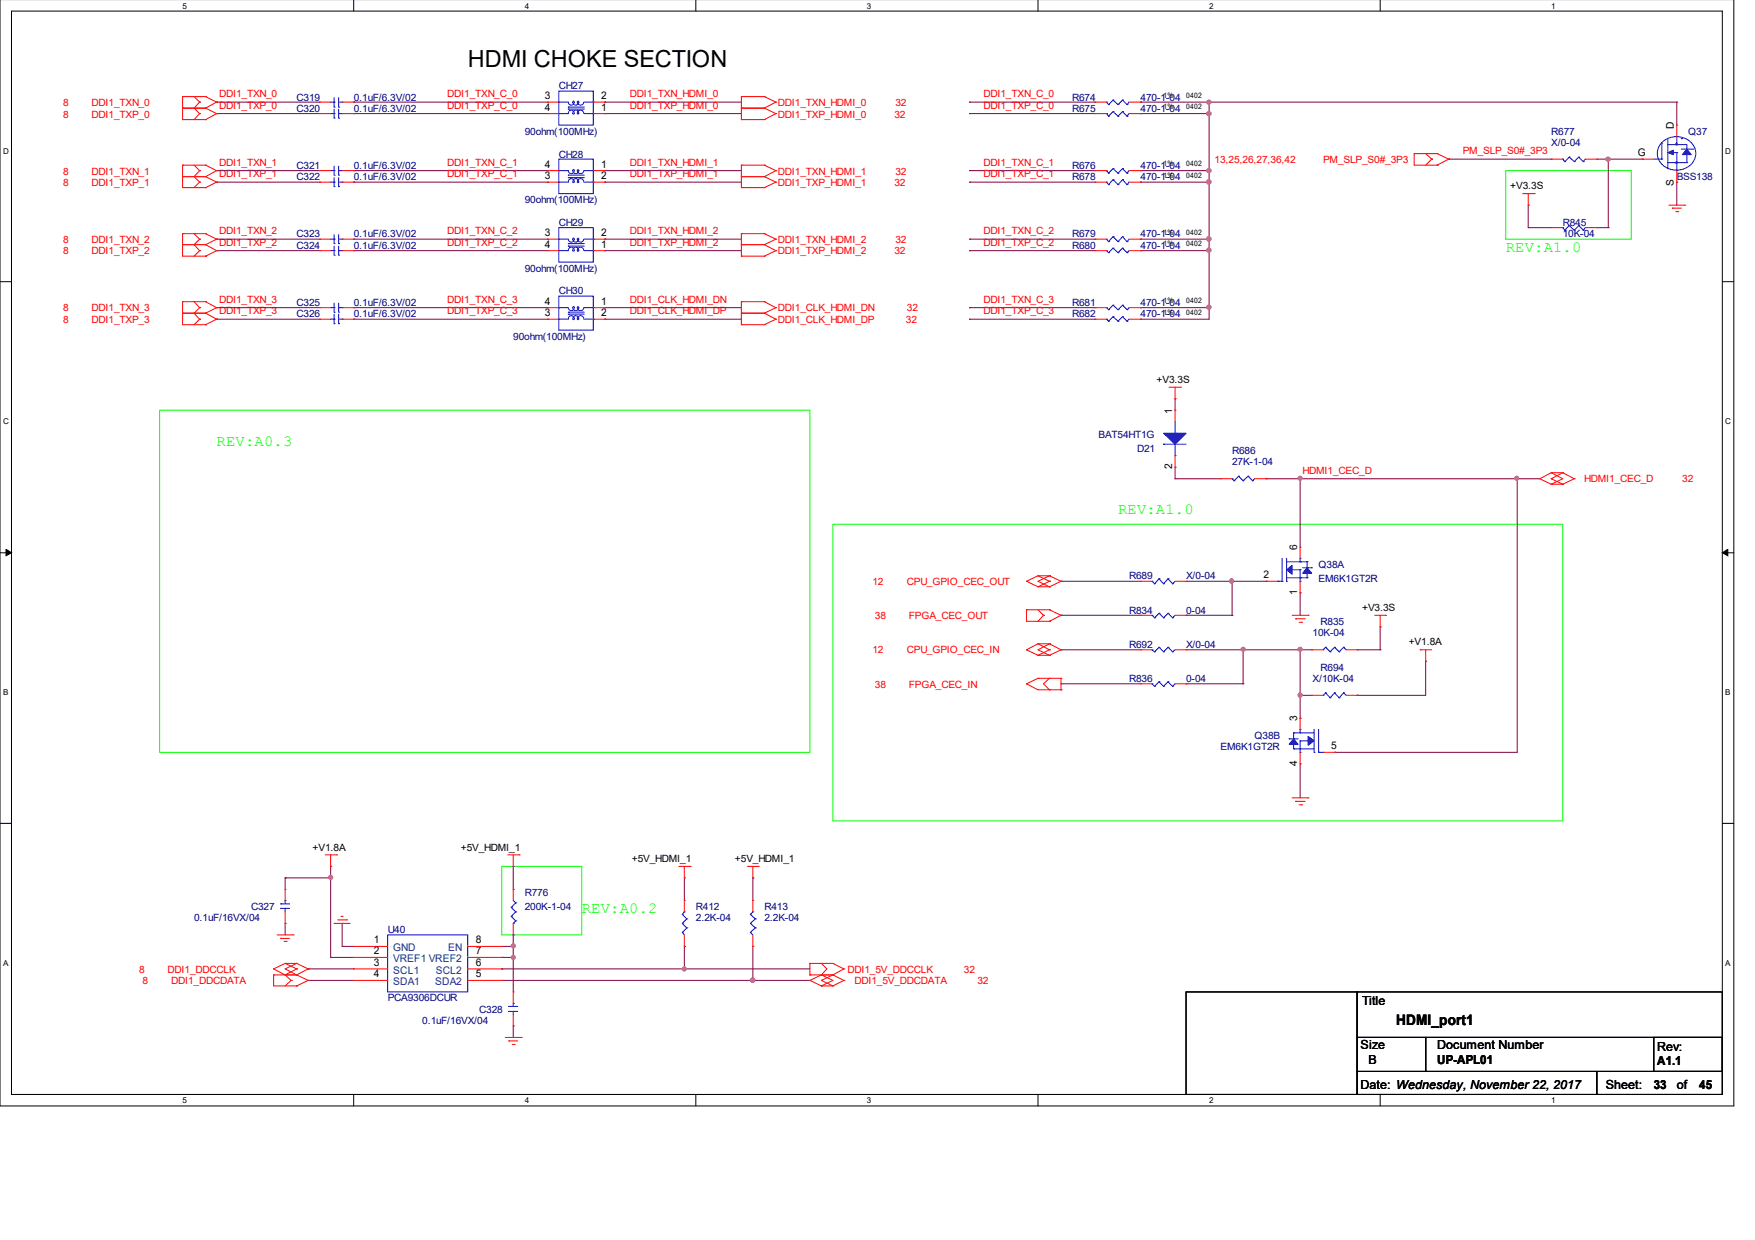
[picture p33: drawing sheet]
<svg xmlns="http://www.w3.org/2000/svg" width="297mm" height="210mm" viewBox="0 0 297 210" stroke-linecap="round" stroke-linejoin="round" font-family="sans-serif">
<defs><g id="words">
<text font-size="4" x="79.2" y="11.3">HDMI CHOKE SECTION</text>
<g font-size="2.6" fill="#0f0">
<text x="254.8" y="42.6">REV:A1.0</text>
<text x="36.7" y="75.5">REV:A0.3</text>
<text x="189.2" y="87">REV:A1.0</text>
<text x="98.5" y="154.5">REV:A0.2</text>
</g>
<text font-size="2.5" x="236.3" y="173.5">HDMI_port1</text>
<g font-size="2.1">
<text x="230.5" y="170.2">Title</text>
<text x="230.3" y="177.6">Size</text>
<text x="243.2" y="177.6">Document Number</text>
<text x="280.5" y="178">Rev:</text>
<text x="230.3" y="184.3">Date: Wednesday, November 22, 2017</text>
<text x="231.6" y="180.1">B</text>
<text x="243.2" y="180.2">UP-APL01</text>
<text x="271.8" y="184.3">Sheet:</text>
<text x="279.9" y="184.4">33</text>
<text x="280.5" y="180.4">A1.1</text>
<text x="283.8" y="184.3">of</text>
<text x="287.6" y="184.4">45</text>
</g>
<g font-size="1.8">
<text x="92.2" y="16.8">3</text>
<text x="101.8" y="16.8">2</text>
<text x="92.2" y="18.7">4</text>
<text x="101.8" y="18.7">1</text>
<text x="283.3" y="21.8" transform="rotate(-90 283.3 21.8)">D</text>
<text x="92.2" y="28.4">4</text>
<text x="101.8" y="28.4">1</text>
<text x="277.2" y="26.4">G</text>
<text x="92.2" y="30.3">3</text>
<text x="101.8" y="30.3">2</text>
<text x="283.3" y="31.4" transform="rotate(-90 283.3 31.4)">S</text>
<text x="92.2" y="41.9">4</text>
<text x="92.2" y="40">3</text>
<text x="101.8" y="40">2</text>
<text x="101.8" y="41.9">1</text>
<text x="92.2" y="51.6">4</text>
<text x="92.2" y="53.5">3</text>
<text x="101.8" y="53.5">2</text>
<text x="101.8" y="51.6">1</text>
<text x="198.4" y="70" transform="rotate(-90 198.4 70)">1</text>
<text x="198.4" y="79.4" transform="rotate(-90 198.4 79.4)">2</text>
<text x="219.5" y="93.1" transform="rotate(-90 219.5 93.1)">6</text>
<text x="213.9" y="97.9">2</text>
<text x="219.5" y="100.7" transform="rotate(-90 219.5 100.7)">1</text>
<text x="219.5" y="122.1" transform="rotate(-90 219.5 122.1)">3</text>
<text x="219.5" y="129.6" transform="rotate(-90 219.5 129.6)">4</text>
<text x="225.3" y="126.8">5</text>
<text x="63.2" y="159.7">1</text>
<text x="63.2" y="161.6">2</text>
<text x="80.5" y="161.6">7</text>
<text x="80.5" y="159.7">8</text>
<text x="63.2" y="163.5">3</text>
<text x="63.2" y="165.5">4</text>
<text x="80.5" y="165.5">5</text>
<text x="80.5" y="163.5">6</text>
</g>
<g font-size="1.8" fill="#004080">
<text x="66.5" y="161.1">GND</text>
<text x="75.9" y="161.1">EN</text>
<text x="66.5" y="162.9">VREF1 VREF2</text>
<text x="66.5" y="164.9">SCL1</text>
<text x="66.5" y="166.8">SDA1</text>
<text x="73.7" y="166.8">SDA2</text>
<text x="73.7" y="164.9">SCL2</text>
</g>
<g font-size="1.7" fill="#f00">
<text x="10.7" y="18">8</text>
<text x="15.5" y="18">DDI1_TXN_0</text>
<text x="37.1" y="16.4">DDI1_TXN_0</text>
<text x="75.7" y="16.4">DDI1_TXN_C_0</text>
<text x="106.6" y="16.4">DDI1_TXN_HDMI_0</text>
<text x="131.7" y="18">DDI1_TXN_HDMI_0</text>
<text x="151.6" y="18">32</text>
<text x="166.5" y="16.4">DDI1_TXN_C_0</text>
<text x="10.7" y="19.9">8</text>
<text x="15.5" y="19.9">DDI1_TXP_0</text>
<text x="37.1" y="18.4">DDI1_TXP_0</text>
<text x="75.7" y="18.4">DDI1_TXP_C_0</text>
<text x="106.6" y="18.4">DDI1_TXP_HDMI_0</text>
<text x="131.7" y="19.9">DDI1_TXP_HDMI_0</text>
<text x="151.4" y="19.9">32</text>
<text x="166.5" y="18.4">DDI1_TXP_C_0</text>
<text x="10.7" y="29.6">8</text>
<text x="15.5" y="29.6">DDI1_TXN_1</text>
<text x="37.1" y="30">DDI1_TXP_1</text>
<text x="37.1" y="28">DDI1_TXN_1</text>
<text x="75.7" y="28">DDI1_TXN_C_1</text>
<text x="75.7" y="30">DDI1_TXP_C_1</text>
<text x="106.6" y="30">DDI1_TXP_HDMI_1</text>
<text x="106.6" y="28">DDI1_TXN_HDMI_1</text>
<text x="131.7" y="29.6">DDI1_TXN_HDMI_1</text>
<text x="151.6" y="29.6">32</text>
<text x="166.5" y="28">DDI1_TXN_C_1</text>
<text x="166.5" y="30">DDI1_TXP_C_1</text>
<text x="205.6" y="27.6">13,25,26,27,36,42</text>
<text x="223.9" y="27.6">PM_SLP_S0#_3P3</text>
<text x="247.6" y="26.1">PM_SLP_S0#_3P3</text>
<text x="10.7" y="31.5">8</text>
<text x="15.5" y="31.5">DDI1_TXP_1</text>
<text x="131.7" y="31.5">DDI1_TXP_HDMI_1</text>
<text x="151.4" y="31.5">32</text>
<text x="10.7" y="41.2">8</text>
<text x="15.5" y="41.2">DDI1_TXN_2</text>
<text x="37.1" y="41.6">DDI1_TXP_2</text>
<text x="37.1" y="39.6">DDI1_TXN_2</text>
<text x="75.7" y="39.6">DDI1_TXN_C_2</text>
<text x="75.7" y="41.6">DDI1_TXP_C_2</text>
<text x="106.6" y="41.6">DDI1_TXP_HDMI_2</text>
<text x="106.6" y="39.6">DDI1_TXN_HDMI_2</text>
<text x="131.7" y="41.2">DDI1_TXN_HDMI_2</text>
<text x="151.6" y="41.2">32</text>
<text x="166.5" y="39.6">DDI1_TXN_C_2</text>
<text x="166.5" y="41.6">DDI1_TXP_C_2</text>
<text x="10.7" y="43">8</text>
<text x="15.5" y="43">DDI1_TXP_2</text>
<text x="131.7" y="43">DDI1_TXP_HDMI_2</text>
<text x="151.4" y="43">32</text>
<text x="10.7" y="52.7">8</text>
<text x="15.5" y="52.7">DDI1_TXN_3</text>
<text x="37.1" y="53.2">DDI1_TXP_3</text>
<text x="37.1" y="51.2">DDI1_TXN_3</text>
<text x="75.7" y="51.2">DDI1_TXN_C_3</text>
<text x="75.7" y="53.2">DDI1_TXP_C_3</text>
<text x="106.6" y="53.2">DDI1_CLK_HDMI_DP</text>
<text x="106.6" y="51.2">DDI1_CLK_HDMI_DN</text>
<text x="131.7" y="52.7">DDI1_CLK_HDMI_DN</text>
<text x="153.5" y="52.7">32</text>
<text x="166.5" y="51.2">DDI1_TXN_C_3</text>
<text x="166.5" y="53.2">DDI1_TXP_C_3</text>
<text x="10.7" y="54.6">8</text>
<text x="15.5" y="54.6">DDI1_TXP_3</text>
<text x="131.7" y="54.6">DDI1_CLK_HDMI_DP</text>
<text x="153.3" y="54.6">32</text>
<text x="220.5" y="80.2">HDMI1_CEC_D</text>
<text x="268.1" y="81.6">HDMI1_CEC_D</text>
<text x="284.7" y="81.6">32</text>
<text x="147.7" y="99.1">12</text>
<text x="153.5" y="99.1">CPU_GPIO_CEC_OUT</text>
<text x="148.1" y="104.8">38</text>
<text x="153.8" y="104.8">FPGA_CEC_OUT</text>
<text x="147.7" y="110.6">12</text>
<text x="153.5" y="110.6">CPU_GPIO_CEC_IN</text>
<text x="148.1" y="116.4">38</text>
<text x="153.8" y="116.4">FPGA_CEC_IN</text>
<text x="23.5" y="164.7">8</text>
<text x="24.1" y="166.6">8</text>
<text x="28.4" y="164.7">DDI1_DDCCLK</text>
<text x="29" y="166.6">DDI1_DDCDATA</text>
<text x="143.4" y="164.7">DDI1_5V_DDCCLK</text>
<text x="144.6" y="166.6">DDI1_5V_DDCDATA</text>
<text x="163.2" y="164.7">32</text>
<text x="165.4" y="166.6">32</text>
</g>
<g font-size="1.7" fill="#000080">
<text x="50.2" y="17">C319</text>
<text x="59.9" y="17">0.1uF/6.3V/02</text>
<text x="94.6" y="15.1">CH27</text>
<text x="181.4" y="17">R674</text>
<text x="193" y="17">470-1-04</text>
<text x="50.2" y="18.9">C320</text>
<text x="59.9" y="18.9">0.1uF/6.3V/02</text>
<text x="88.8" y="22.8">90ohm(100MHz)</text>
<text x="181.4" y="18.9">R675</text>
<text x="193" y="18.9">470-1-04</text>
<text x="262.6" y="22.8">R677</text>
<text x="285.8" y="22.8">Q37</text>
<text x="50.2" y="28.5">C321</text>
<text x="59.9" y="28.5">0.1uF/6.3V/02</text>
<text x="94.6" y="26.7">CH28</text>
<text x="181.4" y="28.5">R676</text>
<text x="193" y="28.5">470-1-04</text>
<text x="262.6" y="24.7">X/0-04</text>
<text x="50.2" y="30.5">C322</text>
<text x="59.9" y="30.5">0.1uF/6.3V/02</text>
<text x="88.8" y="34.4">90ohm(100MHz)</text>
<text x="181.4" y="30.5">R678</text>
<text x="193" y="30.5">470-1-04</text>
<text x="283.8" y="30.5">BSS138</text>
<text x="50.2" y="40.1">C323</text>
<text x="59.9" y="40.1">0.1uF/6.3V/02</text>
<text x="94.6" y="38.2">CH29</text>
<text x="181.4" y="40.1">R679</text>
<text x="193" y="40.1">470-1-04</text>
<text x="264.5" y="38.2">R845</text>
<text x="264.5" y="40.1">10K-04</text>
<text x="50.2" y="42.1">C324</text>
<text x="59.9" y="42.1">0.1uF/6.3V/02</text>
<text x="88.8" y="46">90ohm(100MHz)</text>
<text x="181.4" y="42.1">R680</text>
<text x="193" y="42.1">470-1-04</text>
<text x="50.2" y="51.7">C325</text>
<text x="50.2" y="53.7">C326</text>
<text x="59.9" y="51.7">0.1uF/6.3V/02</text>
<text x="59.9" y="53.7">0.1uF/6.3V/02</text>
<text x="94.6" y="49.8">CH30</text>
<text x="181.4" y="51.7">R681</text>
<text x="181.4" y="53.7">R682</text>
<text x="193" y="51.7">470-1-04</text>
<text x="193" y="53.7">470-1-04</text>
<text x="86.9" y="57.5">90ohm(100MHz)</text>
<text x="185.9" y="74.1">BAT54HT1G</text>
<text x="192.4" y="76.5">D21</text>
<text x="208.5" y="76.8">R686</text>
<text x="208.5" y="78.8">27K-1-04</text>
<text x="191.1" y="98.1">R689</text>
<text x="200.7" y="98.1">X/0-04</text>
<text x="223.2" y="96.1">Q38A</text>
<text x="223.2" y="98.5">EM6K1GT2R</text>
<text x="191.1" y="103.9">R834</text>
<text x="200.7" y="103.9">0-04</text>
<text x="222.2" y="107.7">10K-04</text>
<text x="223.5" y="105.8">R835</text>
<text x="191.1" y="109.7">R692</text>
<text x="200.7" y="109.7">X/0-04</text>
<text x="223.5" y="113.6">R694</text>
<text x="191.1" y="115.4">R836</text>
<text x="200.7" y="115.4">0-04</text>
<text x="222.2" y="115.4">X/10K-04</text>
<text x="212.3" y="125.1">Q38B</text>
<text x="206.6" y="127">EM6K1GT2R</text>
<text x="32.9" y="156">0.1uF/16VX/04</text>
<text x="42.5" y="154">C327</text>
<text x="88.8" y="151.7">R776</text>
<text x="88.8" y="154">200K-1-04</text>
<text x="117.8" y="154">R412</text>
<text x="117.8" y="156">2.2K-04</text>
<text x="129.4" y="154">R413</text>
<text x="129.4" y="156">2.2K-04</text>
<text x="65.6" y="157.9">U40</text>
<text x="65.6" y="169.5">PCA9306DCUR</text>
<text x="71.5" y="173.3">0.1uF/16VX/04</text>
<text x="81.1" y="171.5">C328</text>
</g>
<g font-size="1.7">
<text x="255.6" y="32">+V3.3S</text>
<text x="195.7" y="64.9">+V3.3S</text>
<text x="230.5" y="103.5">+V3.3S</text>
<text x="238.4" y="109.2">+V1.8A</text>
<text x="52.9" y="144">+V1.8A</text>
<text x="78" y="144">+5V_HDMI_1</text>
<text x="106.9" y="146">+5V_HDMI_1</text>
<text x="124.4" y="146">+5V_HDMI_1</text>
</g>
<g font-size="1.4">
<text x="30.9" y="1.5">5</text>
<text x="88.8" y="1.5">4</text>
<text x="146.7" y="1.5">3</text>
<text x="204.6" y="1.5">2</text>
<text x="262.6" y="1.5">1</text>
<text x=".5" y="26">D</text>
<text x="292" y="26">D</text>
<text x=".5" y="71.8">C</text>
<text x="292" y="71.8">C</text>
<text x=".5" y="117.7">B</text>
<text x="292" y="117.7">B</text>
<text x=".5" y="163.5">A</text>
<text x="292" y="163.5">A</text>
<text x="30.9" y="186.8">5</text>
<text x="88.8" y="186.8">4</text>
<text x="146.7" y="186.8">3</text>
<text x="204.6" y="186.8">2</text>
<text x="262.6" y="186.8">1</text>
</g>
<g font-size="1.3">
<text x="196.9" y="16.6">1%</text>
<text x="200.7" y="16.6">0402</text>
<text x="196.9" y="18.5">1%</text>
<text x="200.7" y="18.5">0402</text>
<text x="196.9" y="28.1">1%</text>
<text x="200.7" y="28.1">0402</text>
<text x="196.9" y="30.1">1%</text>
<text x="200.7" y="30.1">0402</text>
<text x="196.9" y="39.7">1%</text>
<text x="196.9" y="41.7">1%</text>
<text x="200.7" y="39.7">0402</text>
<text x="200.7" y="41.7">0402</text>
<text x="196.9" y="51.3">1%</text>
<text x="196.9" y="53.3">1%</text>
<text x="200.7" y="51.3">0402</text>
<text x="200.7" y="53.3">0402</text>
</g>
</g></defs>
<path d="M0 -.1v187.3h293.5v-187.3M1.9 1.9h289.6v183.4h-289.6z" fill="none" stroke="#000" stroke-width=".17"/>
<g fill="#fff">
<path d="M30.9 .2h.7v1.4h-.7z"/>
<path d="M30.9 185.5h.7v1.5h-.7z"/>
</g>
<path d="M59.9 -.1v2M59.9 185.3v1.9" fill="none" stroke="#000" stroke-width=".17"/>
<g fill="#fff">
<path d="M88.8 .2h.7v1.4h-.7z"/>
<path d="M88.8 185.5h.7v1.5h-.7z"/>
</g>
<path d="M117.8 -.1v2M117.8 185.3v1.9" fill="none" stroke="#000" stroke-width=".17"/>
<g fill="#fff">
<path d="M146.7 .2h.7v1.4h-.7z"/>
<path d="M146.7 185.5h.7v1.5h-.7z"/>
</g>
<path d="M175.7 -.1v2M175.7 185.3v1.9" fill="none" stroke="#000" stroke-width=".17"/>
<g fill="#fff">
<path d="M204.6 .2h.7v1.4h-.7z"/>
<path d="M204.6 185.5h.7v1.5h-.7z"/>
</g>
<path d="M233.6 -.1v2M233.6 185.3v1.9" fill="none" stroke="#000" stroke-width=".17"/>
<g fill="#fff">
<path d="M262.6 .2h.6v1.4h-.6z"/>
<path d="M262.6 185.5h.6v1.5h-.6z"/>
<path d="M.5 24.7h.9v1.5h-.9z"/>
<path d="M292 24.7h.9v1.5h-.9z"/>
<path d="M.5 70.5h.9v1.5h-.9z"/>
<path d="M292 70.5h.9v1.5h-.9z"/>
</g>
<path d="M0 47.7h1.9M291.5 47.7h2" fill="none" stroke="#000" stroke-width=".17"/>
<g fill="#fff">
<path d="M.5 116.4h.9v1.5h-.9z"/>
<path d="M292 116.4h.9v1.5h-.9z"/>
</g>
<path d="M0 93.6h1.9M291.5 93.6h2" fill="none" stroke="#000" stroke-width=".17"/>
<path d="M1 93l.9 .6-.9 .5zM291.5 93.6l.9-.6v1.1z" fill="#000" stroke="#000" stroke-width=".17"/>
<g fill="#fff">
<path d="M.5 162.2h.9v1.5h-.9z"/>
<path d="M292 162.2h.9v1.5h-.9z"/>
</g>
<path d="M0 139.4h1.9M291.5 139.4h2M200.7 167.9h29v17.4h-29zM229.7 175.6h11.6v5.8h-11.6zM229.7 167.9h61.8v7.7h-61.8zM241.3 175.6h50.2v5.8h-50.2zM279.9 175.6h11.6v5.8h-11.6zM229.7 181.4h40.6v3.9h-40.6zM270.3 181.4h21.2v3.9h-21.2z" fill="none" stroke="#000" stroke-width=".17"/>
<path d="M254.8 28.9h21.3v11.6h-21.3zM27 69.4h110.1v58h-110.1zM141 88.7h123.5v50.3h-123.5zM84.9 146.7h13.6v11.6h-13.6z" fill="none" stroke="#0f0" stroke-width=".17"/>
<g fill="none" stroke="#800040" stroke-width=".17">
<path d="M36.7 17.3h.1M36.7 19.2h.1M36.7 17.3h17.4M36.7 19.2h17.4M59.9 17.3h.1M59.9 19.2h.1M59.9 17.3h32.8M59.9 19.2h32.8M102.4 17.3h.1M102.4 19.2h.1M102.4 17.3h23.1M102.4 19.2h23.1"/>
<path d="M164.1 17.3h.1M164.1 19.2h.1M164.1 17.3h21.2M164.1 19.2h21.2M193 17.3h.1M193 19.2h.1M193 17.3h90.8M193 19.2h11.6M204.6 17.3h.1M204.6 19.2h.1M204.6 17.3v36.7h-11.6M283.8 17.3h.1"/>
<path d="M283.8 17.3v3.9M36.7 30.8h.1M36.7 28.9h.1M36.7 30.8h17.4M36.7 28.9h17.4M59.9 28.9h.1M59.9 30.8h.1M59.9 30.8h32.8M59.9 28.9h32.8M102.4 30.8h.1M102.4 28.9h.1M102.4 30.8h23.1"/>
<path d="M102.4 28.9h23.1M164.1 28.9h.1M164.1 30.8h.1M164.1 30.8h21.2M164.1 28.9h21.2M193 28.9h.1M193 30.8h.1M193 30.8h11.6M193 28.9h11.6M204.6 28.9h.1M204.6 30.8h.1M245.2 26.9h.1"/>
<path d="M245.2 26.9h17.4M258.7 34.7h.1M258.7 38.5h.1M258.7 34.7v3.8M258.7 38.5h3.9M270.3 26.9h7.7M270.3 38.5h1.9M272.2 26.9h.1M272.2 38.5h.1M272.2 26.9v11.6M278 26.9h.1M283.8 30.8h.1"/>
<path d="M283.8 30.8v3.9M36.7 42.4h.1M36.7 40.5h.1M36.7 54h.1M36.7 52.1h.1M36.7 42.4h17.4M36.7 40.5h17.4M36.7 54h17.4M36.7 52.1h17.4M59.9 40.5h.1M59.9 42.4h.1M59.9 52.1h.1"/>
<path d="M59.9 54h.1M59.9 42.4h32.8M59.9 40.5h32.8M59.9 54h32.8M59.9 52.1h32.8M102.4 42.4h.1M102.4 40.5h.1M102.4 54h.1M102.4 52.1h.1M102.4 42.4h23.1M102.4 40.5h23.1M102.4 54h23.1"/>
<path d="M102.4 52.1h23.1M164.1 40.5h.1M164.1 42.4h.1M164.1 52.1h.1M164.1 54h.1M164.1 42.4h21.2M164.1 40.5h21.2M164.1 54h21.2M164.1 52.1h21.2M193 40.5h.1M193 42.4h.1M193 52.1h.1"/>
<path d="M193 54h.1M193 42.4h11.6M193 40.5h11.6M193 52.1h11.6M204.6 40.5h.1M204.6 42.4h.1M204.6 52.1h.1M198.9 79.1h.1M198.9 67.5h.1M198.9 67.5v1.9M198.9 79.1v1.9M179.6 98.4h.1"/>
<path d="M179.6 98.4h13.4M198.9 81h.1M198.9 81h7.7M200.7 98.4h13.6M208.5 98.4h.1M208.5 98.4v5.8M214.3 81h.1M214.3 98.4h.1M214.3 81h46.3M220 81h.1M220 81v11.6M256.8 81h.1"/>
<path d="M256.8 81v46.4h-30.9M179.6 110h.1M179.6 104.2h.1M179.6 115.8h.1M179.6 110h13.4M179.6 104.2h13.4M179.6 115.8h13.4M200.7 104.2h.1M200.7 115.8h.1M200.7 110h21.3M200.7 104.2h7.8M200.7 115.8h9.7"/>
<path d="M208.5 104.2h.1M210.4 110h.1M210.4 115.8h.1M210.4 110v5.8M220 117.7h.1M220 100.3h.1M220 110h.1M220 100.3v3.9M220 110v11.6M220 117.7h2M229.7 117.7h.1M229.7 110h3.9"/>
<path d="M233.6 110h.1M233.6 106.1h.1M233.6 106.1v3.9M241.3 111.9h.1M241.3 111.9v5.8h-11.6M220 129.3h.1M220 121.6h.1M220 129.3v5.8M225.9 127.4h.1M48.3 148.6h.1M48.3 156.3h.1M48.3 148.6h7.7"/>
<path d="M48.3 148.6v2M48.3 156.3v2M56 146.7h.1M56 148.6h.1M56 146.7v15.4M57.9 156.3h.1M57.9 156.3v3.9M86.9 150.6h.1M86.9 146.7v3.9M86.9 158.3v9.6M115.8 148.6h.1M115.8 148.6v3.8"/>
<path d="M127.4 148.6h.1M127.4 148.6v3.8M52.2 166h.1M52.2 164h.1M52.2 166h7.7M52.2 164h7.7M56 162.1h.1M56 162.1h3.9M57.9 160.2h.1M57.9 160.2h2M84.9 166h.1M84.9 162.1h.1"/>
<path d="M84.9 164h.1M84.9 162.1h2M84.9 166h52.2M84.9 164h52.2M84.9 160.2h2M86.9 173.7h.1M86.9 162.1h.1M86.9 160.2h.1M86.9 173.7v1.9M115.8 160.2h.1M115.8 164h.1M115.8 160.2v3.8"/>
<path d="M127.4 160.2h.1M127.4 166h.1M127.4 160.2v5.8"/>
</g>
<g fill="#f0f" stroke="#f0f" stroke-width=".17">
<circle cx="56" cy="148.5" r=".34"/>
<circle cx="127.4" cy="165.9" r=".38"/>
<circle cx="115.8" cy="164" r=".34"/>
<circle cx="86.9" cy="162.1" r=".34"/>
<circle cx="204.6" cy="17.3" r=".36"/>
<circle cx="204.6" cy="28.9" r=".36"/>
<circle cx="204.6" cy="19.2" r=".36"/>
<circle cx="204.6" cy="40.4" r=".38"/>
<circle cx="204.6" cy="30.8" r=".38"/>
<circle cx="204.6" cy="52" r=".36"/>
<circle cx="204.6" cy="42.3" r=".36"/>
<circle cx="220" cy="81" r=".34"/>
<circle cx="256.7" cy="81" r=".34"/>
<circle cx="220" cy="117.7" r=".36"/>
<circle cx="86.9" cy="160.1" r=".34"/>
<circle cx="220" cy="109.9" r=".34"/>
<circle cx="208.4" cy="98.4" r=".36"/>
<circle cx="210.4" cy="109.9" r=".34"/>
<circle cx="272.2" cy="26.9" r=".36"/>
</g>
<g fill="none" stroke="#f00" stroke-width=".17">
<path d="M30.9 16.4h.1M30.9 18.3h.1M30.9 16.4h3.9M30.9 18.3h3.9M30.9 16.4v3.8h3.9M32.9 16.4l.9 .9M33.8 17.3h.1M33.8 19.2h.1M33.8 17.3l-.9 1 .9 .9M33.8 19.2l-.9 1M34.8 18.3h.1M34.8 16.4h.1"/>
<path d="M34.8 16.4l1.9 .9M34.8 18.3l1.9 .9M36.7 17.3h.1M36.7 19.2h.1M36.7 17.3l-1.9 1M36.7 19.2l-1.9 1M54.1 17.3h.1M54.1 19.2h.1M54.1 17.3h1.9M54.1 19.2h1.9M57.9 17.3h2M57.9 19.2h2"/>
<path d="M59.9 17.3h.1M59.9 19.2h.1M92.7 19.2h.1M92.7 17.3h.1M92.7 17.3h1.9M92.7 19.2h1.9M100.4 17.3h2M100.4 19.2h2M102.4 17.3h.1M102.4 19.2h.1M125.5 18.3h.1M125.5 16.4h.1"/>
<path d="M125.5 16.4h3.9M125.5 18.3h3.9M125.5 16.4v3.8M129.4 16.4h.1M129.4 18.3h.1M129.4 16.4l1.9 .9M129.4 18.3l1.9 .9M131.3 17.3h.1M131.3 19.2h.1M131.3 17.3l-1.9 1M131.3 19.2l-1.9 1M185.3 17.3h.1"/>
<path d="M185.3 19.2h.1M185.3 17.3h2M185.3 19.2h2M191.1 17.3h1.9M191.1 19.2h1.9M193 17.3h.1M193 19.2h.1M30.9 29.9h.1M30.9 28h.1M30.9 39.6h.1M30.9 28h3.9M30.9 29.9h3.9"/>
<path d="M30.9 28v3.8h3.9M30.9 39.6h3.9M30.9 39.6v3.8h3.9M32.9 28l.9 .9M32.9 39.6l.9 .9M33.8 30.8h.1M33.8 28.9h.1M33.8 28.9l-.9 1 .9 .9M33.8 30.8l-.9 1M34.8 20.2h.1M34.8 31.8h.1M34.8 29.9h.1"/>
<path d="M34.8 28h.1M34.8 39.6h.1M34.8 29.9l1.9 .9M34.8 28l1.9 .9M34.8 39.6l1.9 .9M36.7 30.8h.1M36.7 28.9h.1M36.7 30.8l-1.9 1M36.7 28.9l-1.9 1M54.1 30.8h.1M54.1 28.9h.1M54.1 30.8h1.9"/>
<path d="M54.1 28.9h1.9M57.9 30.8h2M57.9 28.9h2M59.9 30.8h.1M59.9 28.9h.1M92.7 28.9h.1M92.7 30.8h.1M92.7 30.8h1.9M92.7 28.9h1.9M100.4 30.8h2M100.4 28.9h2M102.4 30.8h.1"/>
<path d="M102.4 28.9h.1M125.5 20.2h.1M125.5 29.9h.1M125.5 28h.1M125.5 31.8h.1M125.5 39.6h.1M125.5 28v3.8M125.5 39.6v3.8M125.5 20.2h3.9M125.5 28h3.9M125.5 29.9h3.9M125.5 31.8h3.9"/>
<path d="M125.5 39.6h3.9M129.4 20.2h.1M129.4 28h.1M129.4 29.9h.1M129.4 31.8h.1M129.4 39.6h.1M129.4 28l1.9 .9M129.4 29.9l1.9 .9M129.4 39.6l1.9 .9M131.3 28.9h.1M131.3 30.8h.1M131.3 28.9l-1.9 1"/>
<path d="M131.3 30.8l-1.9 1M185.3 28.9h.1M185.3 30.8h.1M185.3 30.8h2M185.3 28.9h2M191.1 30.8h1.9M191.1 28.9h1.9M193 28.9h.1M193 30.8h.1M239.4 26h.1M239.4 26v2h3.8M239.4 26h3.8"/>
<path d="M241.3 26l1 .9M242.3 26.9h.1M242.3 26.9l-1 1.1M243.2 28h.1M243.2 26h.1M243.2 26l2 .9M245.2 26.9h.1M245.2 26.9l-2 1.1M257.7 32.8h2M258.7 34.7h.1M258.7 32.8v1.9M259.7 32.8h.1"/>
<path d="M262.6 38.5h.1M262.6 26.9h.1M262.6 26.9h1.9M262.6 38.5h1.9M268.3 26.9h2M268.3 38.5h2M270.3 38.5h.1M270.3 26.9h.1M278 26.9h.1M278 26.9h1.9M282.4 34.7h2.8M283 35.2h.1"/>
<path d="M283 35.2h1.6M283.6 35.8h.4M283.8 21.2h.1M283.8 30.8h.1M283.8 21.2v1.9M283.8 28.9v1.9M284 35.8h.1M285.2 34.7h.1M30.9 41.4h.1M30.9 53h.1M30.9 51.1h.1M30.9 41.4h3.9"/>
<path d="M30.9 53h3.9M30.9 51.1v3.9h3.9M30.9 51.1h3.9M32.9 51.1l.9 1M33.8 42.4h.1M33.8 40.5h.1M33.8 54h.1M33.8 52.1h.1M33.8 40.5l-.9 .9 .9 1M33.8 42.4l-.9 1M33.8 52.1l-.9 .9 .9 1M33.8 54l-.9 1"/>
<path d="M34.8 43.4h.1M34.8 41.4h.1M34.8 55h.1M34.8 53h.1M34.8 51.1h.1M34.8 41.4l1.9 1M34.8 53l1.9 1M34.8 51.1l1.9 1M36.7 42.4h.1M36.7 40.5h.1M36.7 54h.1M36.7 52.1h.1"/>
<path d="M36.7 42.4l-1.9 1M36.7 40.5l-1.9 .9M36.7 54l-1.9 1M36.7 52.1l-1.9 .9M54.1 52.1h.1M54.1 54h.1M54.1 40.5h.1M54.1 42.4h.1M54.1 52.1h1.9M54.1 40.5h1.9M54.1 54h1.9M54.1 42.4h1.9"/>
<path d="M57.9 52.1h2M57.9 40.5h2M57.9 54h2M57.9 42.4h2M59.9 52.1h.1M59.9 54h.1M59.9 40.5h.1M59.9 42.4h.1M92.7 52.1h.1M92.7 54h.1M92.7 42.4h.1M92.7 40.5h.1"/>
<path d="M92.7 52.1h1.9M92.7 40.5h1.9M92.7 54h1.9M92.7 42.4h1.9M100.4 52.1h2M100.4 40.5h2M100.4 54h2M100.4 42.4h2M102.4 54h.1M102.4 52.1h.1M102.4 40.5h.1M102.4 42.4h.1"/>
<path d="M125.5 41.4h.1M125.5 43.4h.1M125.5 55h.1M125.5 53h.1M125.5 51.1h.1M125.5 51.1v3.9M125.5 41.4h3.9M125.5 43.4h3.9M125.5 53h3.9M125.5 55h3.9M125.5 51.1h3.9M129.4 41.4h.1"/>
<path d="M129.4 43.4h.1M129.4 53h.1M129.4 55h.1M129.4 51.1h.1M129.4 41.4l1.9 1M129.4 53l1.9 1M129.4 51.1l1.9 1M131.3 40.5h.1M131.3 42.4h.1M131.3 54h.1M131.3 52.1h.1M131.3 40.5l-1.9 .9"/>
<path d="M131.3 42.4l-1.9 1M131.3 54l-1.9 1M131.3 52.1l-1.9 .9M185.3 40.5h.1M185.3 42.4h.1M185.3 52.1h.1M185.3 54h.1M185.3 52.1h2M185.3 40.5h2M185.3 54h2M185.3 42.4h2M191.1 52.1h1.9"/>
<path d="M191.1 40.5h1.9M191.1 54h1.9M191.1 42.4h1.9M193 40.5h.1M193 42.4h.1M193 52.1h.1M193 54h.1M197.9 65.5h1.9M198.9 67.5h.1M198.9 69.4h.1M198.9 79.1h.1M198.9 65.5v2"/>
<path d="M198.9 69.4v2M198.9 77.1v2M199.8 65.5h.1M173.7 98.4h.1M173.7 98.4l2 .9M175.7 99.3h.1M175.7 97.5h.1M175.7 99.3h1.9M175.7 97.5h1.9M175.7 97.5l-2 .9M175.7 97.5l1.9 .9M177.6 97.5h.1"/>
<path d="M177.6 99.3h.1M177.6 98.4h.1M177.6 97.5l2 .9M177.6 97.5l-1.9 .9 1.9 .9M177.6 98.4l-1.9 .9M179.6 98.4h.1M179.6 98.4l-2 .9M193 98.4h.1M193 98.4h2M198.9 98.4h1.8M200.7 98.4h.1M206.6 81h.1"/>
<path d="M206.6 81h1.9M212.3 81h2M214.3 98.4h.1M214.3 81h.1M214.3 98.4h1.9M220 92.6h.1M220 92.6v1.9M220 98.4v1.9M260.6 81h.1M260.6 81l2 1M262.6 80h.1M262.6 82h.1"/>
<path d="M262.6 81h.1M262.6 82h1.9M262.6 80h1.9M262.6 80l-2 1M262.6 80l1.9 1-1.9 1M262.6 81l1.9 1M264.5 82h.1M264.5 80h.1M264.5 80l1.9 1M264.5 80l-1.9 1M266.4 81h.1M266.4 81l-1.9 1"/>
<path d="M173.7 110h.1M173.7 103.2h.1M173.7 115.8h.1M173.7 110l2 .9M173.7 103.2v2h3.9M173.7 103.2h3.9M173.7 115.8l2 1h3.9M175.7 110.9h.1M175.7 109h.1M175.7 114.8h.1M175.7 110.9h1.9M175.7 109h1.9"/>
<path d="M175.7 109l-2 1M175.7 109l1.9 1M175.7 103.2l.9 1M175.7 114.8l-2 1M175.7 114.8h3.9M176.6 104.2h.1M176.6 104.2l-.9 1M177.6 109h.1M177.6 110.9h.1M177.6 110h.1M177.6 105.2h.1M177.6 103.2h.1"/>
<path d="M177.6 116.8h.1M177.6 114.8h.1M177.6 109l2 1M177.6 109l-1.9 1 1.9 .9M177.6 110l-1.9 .9M177.6 103.2l2 1M177.6 114.8l-1 1 1 1M179.6 110h.1M179.6 104.2h.1M179.6 116.8h.1M179.6 114.8h.1M179.6 110l-2 .9"/>
<path d="M179.6 104.2l-2 1M179.6 114.8v2M193 115.8h.1M193 104.2h.1M193 110h.1M193 110h2M193 104.2h2M193 115.8h2M198.9 110h1.8M198.9 104.2h1.8M198.9 115.8h1.8M200.7 115.8h.1"/>
<path d="M200.7 104.2h.1M200.7 110h.1M218.7 104.2h2.7M219.3 104.7h.1M219.3 104.7h1.6M219.9 105.3h.4M220 100.3h.1M220.3 105.3h.1M221.4 104.2h.1M222 110h.1M222 117.7h.1M222 110h1.9"/>
<path d="M222 117.7h1.9M227.8 110h1.9M227.8 117.7h1.9M229.7 110h.1M229.7 117.7h.1M232.7 104.2h1.8M233.6 106.1h.1M233.6 104.2v1.9M234.5 104.2h.1M240.4 110h.1M240.4 110h1.9M241.3 111.9h.1"/>
<path d="M241.3 110v1.9M218.7 135.1h2.7M219.3 135.7h.1M219.3 135.7h1.6M219.9 136.2h.4M220 121.6h.1M220 129.3h.1M220 121.6v1.9M220 127.4v1.9M220.3 136.2h.1M221.4 135.1h.1M223.9 127.4h2"/>
<path d="M225.9 127.4h.1M46.9 158.3h2.7M47.5 158.8h.1M47.5 158.8h1.5M48.1 159.4h.3M48.3 156.3h.1M48.3 150.6h.1M48.3 150.6v1.8M48.3 154.4v1.9M48.4 159.4h.1M49.6 158.3h.1M55 144.7h2"/>
<path d="M56 146.7h.1M56 144.7v2M56.6 156.3h.1M56.6 156.3h2.7M57 144.7h.1M57.1 155.7h1.6M57.7 155.1h.1M57.7 155.1h.4M58.7 155.7h.1M85.9 144.7h2M86.9 146.7h.1M86.9 150.6h.1"/>
<path d="M86.9 158.3h.1M86.9 144.7v2M86.9 150.6v1.8M86.9 156.3v2M87.9 144.7h.1M114.9 146.7h1.9M115.8 148.6h.1M115.8 152.4h.1M115.8 146.7v1.9M115.8 152.4v2M115.8 158.3v1.9M116.8 146.7h.1"/>
<path d="M126.5 146.7h1.9M127.4 148.6h.1M127.4 152.4h.1M127.4 146.7v1.9M127.4 152.4v2M127.4 158.3v1.9M128.4 146.7h.1M46.3 165h.1M46.3 164h.1M46.3 165v1.9h3.9M46.3 165h3.9M46.3 164l2 1"/>
<path d="M48.3 165h.1M48.3 163.1h.1M48.3 165l1 1M48.3 163.1h1.9M48.3 163.1l-2 .9M48.3 163.1l1.9 .9M49.3 166h.1M49.3 166l-1 .9M50.2 166.9h.1M50.2 165h.1M50.2 163.1h.1M50.2 164h.1"/>
<path d="M50.2 165l2 1M50.2 163.1l2 .9M50.2 163.1l-1.9 .9 1.9 1M50.2 164l-1.9 1M52.2 166h.1M52.2 164h.1M52.2 166l-2 .9M52.2 164l-2 1M59.9 160.2h.1M59.9 162.1h.1M59.9 164h.1M59.9 166h.1"/>
<path d="M59.9 160.2h5.7M59.9 162.1h5.7M59.9 164h5.7M59.9 166h5.7M79.2 160.2h5.7M79.2 162.1h5.7M79.2 164h5.7M79.2 166h5.7M84.9 166h.1M84.9 164h.1M84.9 162.1h.1M84.9 160.2h.1"/>
<path d="M85.5 175.6h2.7M86.1 176.2h.1M86.1 176.2h1.5M86.7 176.8h.3M86.9 173.7h.1M86.9 167.9h.1M86.9 167.9v2M86.9 171.7v2M87 176.8h.1M88.2 175.6h.1M115.8 160.2h.1M127.4 160.2h.1"/>
<path d="M137.1 166h.1M137.1 165h.1M137.1 163.1h.1M137.1 165h3.9M137.1 163.1h3.9M137.1 166l1.9 .9M137.1 163.1v1.9M139 165h.1M139 166.9h.1M139 166h.1M139 163.1h.1M139 166.9h2"/>
<path d="M139 165l-1.9 1M139 165l2 1-2 .9M139 166l2 .9M139 163.1l1 .9-1 1M141 166.9h.1M141 165h.1M141 163.1h.1M141 165l1.8 1M141 165l-2 1M141 163.1l1.8 .9M142.8 166h.1M142.8 164h.1"/>
<path d="M142.8 166l-1.8 .9M142.8 164l-1.8 1"/>
</g>
<g fill="none" stroke="#00f" stroke-width=".17">
<path d="M56 17.3h.6M56 19.2h.6M56.6 18.1h.1M56.6 17.3h.1M56.6 20h.1M56.6 19.2h.1M56.6 16.5v1.6M56.6 18.5v1.5M57.3 18.1h.1M57.3 20h.1M57.3 16.5v1.6M57.3 18.5v1.5"/>
<path d="M57.3 17.3h.6M57.3 19.2h.6M57.9 17.3h.1M57.9 19.2h.1M94.6 15.4h5.8v5.8h-5.8zM94.6 17.3h1.6a.5 .5 0 0 0 .5 .5 .5 .5 0 0 0 .5-.6h-.2a.47 .47 0 0 0 .4 .6 .47 .47 0 0 0 .4-.7l-.1 .2a.55 .55 0 0 0 .6 .5 .55 .55 0 0 0 .5-.5M94.6 17.3h.1M94.6 19.2h.1M96.2 18.1h.1M96.2 18.5h.1M96.2 18.1h2.7M96.2 18.5h2.7"/>
<path d="M98.8 19.2a.53 .53 0 0 0-.6-.6 .53 .53 0 0 0-.4 .7h.1a.49 .49 0 0 0-.4-.7 .49 .49 0 0 0-.5 .7h.1a.5 .5 0 0 0-.4-.7 .5 .5 0 0 0-.5 .6h-1.6M98.9 17.3h1.5M98.9 19.2h1.5M100.4 19.2h.1M100.4 17.3h.1M187.3 17.3h.1M187.3 19.2h.1M187.3 17.3l.3 .4M187.3 19.2l.3 .5M187.6 17.7h.1M187.6 19.7h.1M188.4 16.9h.1"/>
<path d="M188.4 18.9h.1M188.4 16.9l-.8 .8M188.4 16.9l.8 .8M188.4 18.9l-.8 .8M188.4 18.9l.8 .8M189.2 17.7h.1M189.2 19.7h.1M190 16.9h.1M190 18.9h.1M190 16.9l.8 .8M190 16.9l-.8 .8M190 18.9l.8 .8"/>
<path d="M190 18.9l-.8 .8M190.8 17.7h.1M190.8 19.7h.1M191.1 17.3l-.3 .4M191.1 19.2l-.3 .5M56 30.8h.6M56 28.9h.6M56.6 31.6h.1M56.6 30.8h.1M56.6 29.6h.1M56.6 28.9h.1M56.6 28.1v1.5"/>
<path d="M56.6 30.1v1.5M56.6 39.7v1.5M57.3 31.6h.1M57.3 29.6h.1M57.3 28.1v1.5M57.3 30.1v1.5M57.3 39.7v1.5M57.3 30.8h.6M57.3 28.9h.6M57.9 30.8h.1M57.9 28.9h.1M94.6 26.9h5.8v5.9h-5.8z"/>
<path d="M94.6 38.5h5.8v5.9h-5.8zM94.6 30.8h.1M94.6 28.9h.1M96.2 30.1h.1M96.2 29.6h.1M96.2 30.1h2.7M96.2 29.6h2.7M97.2 30.8l-.2 .1a.5 .5 0 0 1 .4-.7 .5 .5 0 0 1 .6 .6M97.2 30.8a.51 .51 0 0 0-.5-.6 .51 .51 0 0 0-.5 .6h-1.6M97.2 28.9v-.1h-.2a.5 .5 0 0 0 .4 .6 .5 .5 0 0 0 .6-.5M97.2 28.9a.51 .51 0 0 1-.5 .5 .51 .51 0 0 1-.5-.5h-1.6M98 28.9l-.1-.1h-.2a.54 .54 0 0 0 .5 .6 .54 .54 0 0 0 .6-.5"/>
<path d="M98 30.8l-.2 .1a.53 .53 0 0 1 .4-.7 .53 .53 0 0 1 .6 .6M98.9 30.8h1.5M98.9 28.9h1.5M100.4 28.9h.1M100.4 30.8h.1M187.3 28.9h.1M187.3 30.8h.1M187.3 28.9l.3 .4M187.3 30.8l.3 .5M187.6 29.3h.1M187.6 31.3h.1M188.4 28.5h.1"/>
<path d="M188.4 30.4h.1M188.4 28.5l-.8 .8M188.4 28.5l.8 .8M188.4 30.4l-.8 .9M188.4 30.4l.8 .9M189.2 29.3h.1M189.2 31.3h.1M190 28.5h.1M190 30.4h.1M190 28.5l.8 .8M190 28.5l-.8 .8M190 30.4l.8 .9"/>
<path d="M190 30.4l-.8 .9M190.8 29.3h.1M190.8 31.3h.1M191.1 28.9l-.3 .4M191.1 30.8l-.3 .5M264.5 38.5h.1M264.5 26.9h.1M264.5 38.5l.3 .5M264.5 26.9l.3 .5M264.8 39h.1M264.8 27.4h.1M265.6 38.2h.1"/>
<path d="M265.6 26.6h.1M265.6 38.2l-.8 .8M265.6 38.2l.8 .8M265.6 26.6l-.8 .8M265.6 26.6l.8 .8M266.4 39h.1M266.4 27.4h.1M267.2 38.2h.1M267.2 26.6h.1M267.2 38.2l.8 .8M267.2 38.2l-.8 .8M267.2 26.6l.8 .8"/>
<path d="M267.2 26.6l-.8 .8M268 39h.1M268 27.4h.1M268.3 38.5l-.3 .5M268.3 26.9l-.3 .5M279.9 26.9h1.4M281.2 24.2a3.4 3.4 0 0 1 5.7 1.1 2.96 2.96 0 0 1-3.1 3.5 2.9 2.9 0 0 1-3-4.1zM281.3 26.9h.1M281.3 24.2h.1M281.3 24.2v2.7M282.3 28.5h.1M282.3 24.5h.1"/>
<path d="M282.3 23.5v5M282.3 24.5h3.2v.9M282.3 27.5h3.2M283.2 25.8h.6M283.8 24.5h.1M283.8 25.8h.1M283.8 28.9h.1M283.8 23.1v1.4M283.8 25.8v3.1M284.6 23.5h.1M284.6 25.2h1.9M285.5 27.5h.1"/>
<path d="M285.5 25.4h.1M285.5 26.2h.1M285.5 26.2v1.3M286.5 25.2h.1M56 52.1h.6M56 54h.6M56 42.4h.6M56 40.5h.6M56.6 52.8h.1M56.6 52.1h.1M56.6 54.8h.1M56.6 54h.1"/>
<path d="M56.6 41.2h.1M56.6 40.5h.1M56.6 43.2h.1M56.6 42.4h.1M56.6 41.7v1.5M56.6 51.3v1.5M56.6 53.2v1.6M57.3 52.8h.1M57.3 54.8h.1M57.3 41.2h.1M57.3 43.2h.1M57.3 41.7v1.5"/>
<path d="M57.3 51.3v1.5M57.3 53.2v1.6M57.3 52.1h.6M57.3 54h.6M57.3 42.4h.6M57.3 40.5h.6M57.9 52.1h.1M57.9 54h.1M57.9 40.5h.1M57.9 42.4h.1M94.6 50.1h5.8v5.8h-5.8zM94.6 54h.1"/>
<path d="M94.6 52.1h.1M94.6 40.5h.1M94.6 42.4h.1M96.2 53.2h.1M96.2 52.8h.1M96.2 41.2h.1M96.2 41.7h.1M96.2 53.2h2.7M96.2 52.8h2.7M96.2 41.2h2.7M96.2 41.7h2.7M97.2 54l-.2 .1a.5 .5 0 0 1 .4-.7 .5 .5 0 0 1 .6 .6"/>
<path d="M97.2 54a.51 .51 0 0 0-.5-.6 .51 .51 0 0 0-.5 .6h-1.6M97.2 40.5v-.1h-.2a.5 .5 0 0 0 .4 .6 .5 .5 0 0 0 .6-.5M97.2 40.5a.51 .51 0 0 1-.5 .5 .51 .51 0 0 1-.5-.5h-1.6M97.2 42.4l-.2 .1a.5 .5 0 0 1 .4-.7 .5 .5 0 0 1 .6 .6M97.2 42.4a.51 .51 0 0 0-.5-.6 .51 .51 0 0 0-.5 .6h-1.6M98 54l-.2 .1-.1-.1a.55 .55 0 0 1 .5-.6 .55 .55 0 0 1 .6 .6M98 42.4l-.2 .1a.53 .53 0 0 1 .4-.7 .53 .53 0 0 1 .6 .6M98 40.5l-.1-.1h-.2a.54 .54 0 0 0 .5 .6 .54 .54 0 0 0 .6-.5M98.8 52.1a.54 .54 0 0 1-.6 .5 .54 .54 0 0 1-.5-.6h.2a.49 .49 0 0 1-.4 .6 .49 .49 0 0 1-.5-.6h.2a.5 .5 0 0 1-.5 .6 .5 .5 0 0 1-.5-.5h-1.6M98.9 52.1h1.5M98.9 54h1.5M98.9 42.4h1.5"/>
<path d="M98.9 40.5h1.5M100.4 52.1h.1M100.4 54h.1M100.4 42.4h.1M100.4 40.5h.1M187.3 40.5h.1M187.3 42.4h.1M187.3 52.1h.1M187.3 54h.1M187.3 40.5l.3 .4M187.3 42.4l.3 .4M187.3 52.1l.3 .3"/>
<path d="M187.3 54l.3 .4M187.6 40.9h.1M187.6 42.8h.1M187.6 52.4h.1M187.6 54.4h.1M188.4 40.1h.1M188.4 42h.1M188.4 51.7h.1M188.4 53.6h.1M188.4 40.1l-.8 .8M188.4 40.1l.8 .8M188.4 42l-.8 .8"/>
<path d="M188.4 42l.8 .8M188.4 51.7l-.8 .7M188.4 51.7l.8 .7M188.4 53.6l-.8 .8M188.4 53.6l.8 .8M189.2 40.9h.1M189.2 42.8h.1M189.2 52.4h.1M189.2 54.4h.1M190 40.1h.1M190 42h.1M190 51.7h.1"/>
<path d="M190 53.6h.1M190 40.1l.8 .8M190 40.1l-.8 .8M190 42l.8 .8M190 42l-.8 .8M190 51.7l.8 .7M190 51.7l-.8 .7M190 53.6l.8 .8M190 53.6l-.8 .8M190.8 40.9h.1M190.8 42.8h.1M190.8 52.4h.1"/>
<path d="M190.8 54.4h.1M191.1 52.1l-.3 .3M191.1 40.5l-.3 .4M191.1 42.4l-.3 .4M191.1 54l-.3 .4M196.9 75.2h.1M196.9 75.2h3.8M198.9 73.3h.1M198.9 77.1h.1M198.9 71.4v1.9M198.9 75.2v1.9M195 98.4h.1"/>
<path d="M195 98.4l.4 .4M195.4 98.8h.1M196.2 98h.1M196.2 98l-.8 .8M196.2 98l.7 .8M196.9 98.8h.1M197.7 98h.1M197.7 98l.8 .8M197.7 98l-.8 .8M198.5 98.8h.1M198.9 98.4l-.4 .4M208.5 81h.1"/>
<path d="M208.5 81l.4 .4M208.9 81.4h.1M209.6 80.6h.1M209.6 80.6l-.7 .8M209.6 80.6l.8 .8M210.4 81.4h.1M211.2 80.6h.1M211.2 80.6l.8 .8M211.2 80.6l-.8 .8M212 81.4h.1M212.3 81l-.3 .4M216.2 98.4h.1"/>
<path d="M216.2 98.4h.8M217 98.4h.1M217 94.5v3.9M217.8 98.4h.1M217.8 94.5v3.9M217.8 95.1h3.4M217.8 97.8h3.4M218.7 96.4h1.3M220 95.1h.1M220 97.8h.1M220 96.4h.1M220 98.4h.1"/>
<path d="M220 94.5h.1M220 94.5v.6M220 96.4v2M220.5 96.1h1.5M221.2 97.8h.1M221.2 97h.1M221.2 95.1h.1M221.2 96.1h.1M221.2 95.1v1M221.2 97v.8M222 96.1h.1M195 115.8h.1"/>
<path d="M195 104.2h.1M195 110h.1M195 115.8l.4 .4M195 104.2l.4 .4M195 110l.4 .3M195.4 116.2h.1M195.4 104.6h.1M195.4 110.3h.1M196.2 115.4h.1M196.2 103.8h.1M196.2 109.6h.1M196.2 115.4l-.8 .8"/>
<path d="M196.2 115.4l.7 .8M196.2 103.8l-.8 .8M196.2 103.8l.7 .8M196.2 109.6l-.8 .7M196.2 109.6l.7 .7M196.9 116.2h.1M196.9 104.6h.1M196.9 110.3h.1M197.7 115.4h.1M197.7 103.8h.1M197.7 109.6h.1M197.7 115.4l.8 .8"/>
<path d="M197.7 115.4l-.8 .8M197.7 103.8l.8 .8M197.7 103.8l-.8 .8M197.7 109.6l.8 .7M197.7 109.6l-.8 .7M198.5 116.2h.1M198.5 104.6h.1M198.5 110.3h.1M198.9 115.8l-.4 .4M198.9 104.2l-.4 .4M198.9 110l-.4 .3M223.9 110h.1"/>
<path d="M223.9 117.7h.1M224.4 109.6h.1M224.4 117.3h.1M224.4 109.6l.7 .7M224.4 109.6l-.5 .4M224.4 117.3l.7 .8M224.4 117.3l-.5 .4M225.1 110.3h.1M225.1 118.1h.1M225.9 109.6h.1M225.9 117.3h.1M225.9 109.6l.8 .7"/>
<path d="M225.9 109.6l-.8 .7M225.9 117.3l.8 .8M225.9 117.3l-.8 .8M226.7 110.3h.1M226.7 118.1h.1M227.4 109.6h.1M227.4 117.3h.1M227.4 109.6l.4 .4M227.4 109.6l-.7 .7M227.4 117.3l.4 .4M227.4 117.3l-.7 .8M218.2 125.1h.1"/>
<path d="M218.2 125.1h1.5M218.9 126.8h.1M218.9 126h.1M218.9 124.1h.1M218.9 125.1h.1M218.9 124.1h3.5M218.9 126.8h3.5M218.9 124.1v1M218.9 126v.8M220 124.1h.1M220 126.8h.1M220 125.4h.1"/>
<path d="M220 127.4h.1M220 123.5h.1M220 123.5v.6M220 125.4v2M220 125.4h1.4M222.4 127.4h.1M222.4 123.5v3.9M223.2 127.4h.1M223.2 123.5v3.9M223.2 127.4h.7M223.9 127.4h.1M47.5 153h.1"/>
<path d="M47.5 153.8h.1M47.5 153h1.5M47.5 153.8h1.5M48.3 152.4h.1M48.3 153.8h.1M48.3 152.4v.6M48.3 153.8v.6M65.6 158.3h13.6v9.6h-13.6zM86.5 153.6h.1M86.5 155.1h.1M86.5 155.1l.8 .8M86.5 153.6l.8 .8"/>
<path d="M86.9 156.3h.1M86.9 152.4l.4 .4M87.3 155.9h.1M87.3 152.8h.1M87.3 154.4h.1M87.3 155.9l-.4 .4M87.3 152.8l-.8 .8M87.3 154.4l-.8 .7M115.5 154.8h.1M115.5 157.8h.1M115.5 156.3h.1M115.5 154.8l.7 .7"/>
<path d="M115.5 157.8l.3 .5M115.5 156.3l.7 .8M115.8 154.4h.1M115.8 154.4l-.3 .4M116.2 157.1h.1M116.2 155.5h.1M116.2 157.1l-.7 .7M116.2 155.5l-.7 .8M127 154.8h.1M127 157.8h.1M127 156.3h.1M127 154.8l.8 .7"/>
<path d="M127 157.8l.4 .5M127 156.3l.8 .8M127.4 154.4h.1M127.4 154.4l-.4 .4M127.8 157.1h.1M127.8 155.5h.1M127.8 157.1l-.8 .7M127.8 155.5l-.8 .8M86.1 170.4h.1M86.1 171.2h.1M86.1 170.4h1.5M86.1 171.2h1.5"/>
<path d="M86.9 169.9h.1M86.9 171.2h.1M86.9 169.9v.5M86.9 171.2v.5"/>
</g>
<g fill="#00f" stroke="#00f" stroke-width=".17">
<path d="M285.5 25.2l.8 1h-1.6z"/>
<path d="M196.9 73.3h3.8l-1.8 1.9z"/>
<path d="M282.3 25.8l.9-.4v.8z" fill-rule="evenodd"/>
<path d="M283.7 24.3h.2l-.1 .3z" fill-rule="evenodd"/>
<path d="M283.7 27.4h.2l-.1 .3z" fill-rule="evenodd"/>
<path d="M217.8 96.4l.9-.7v1.5z" fill-rule="evenodd"/>
<path d="M221.2 96.1l.8 .9h-1.5z" fill-rule="evenodd"/>
<path d="M221.4 124.6l1 .8-1 .8z" fill-rule="evenodd"/>
<path d="M218.9 125.1l.8 .9h-1.5z" fill-rule="evenodd"/>
</g>
<use href="#words"/>
</svg>
